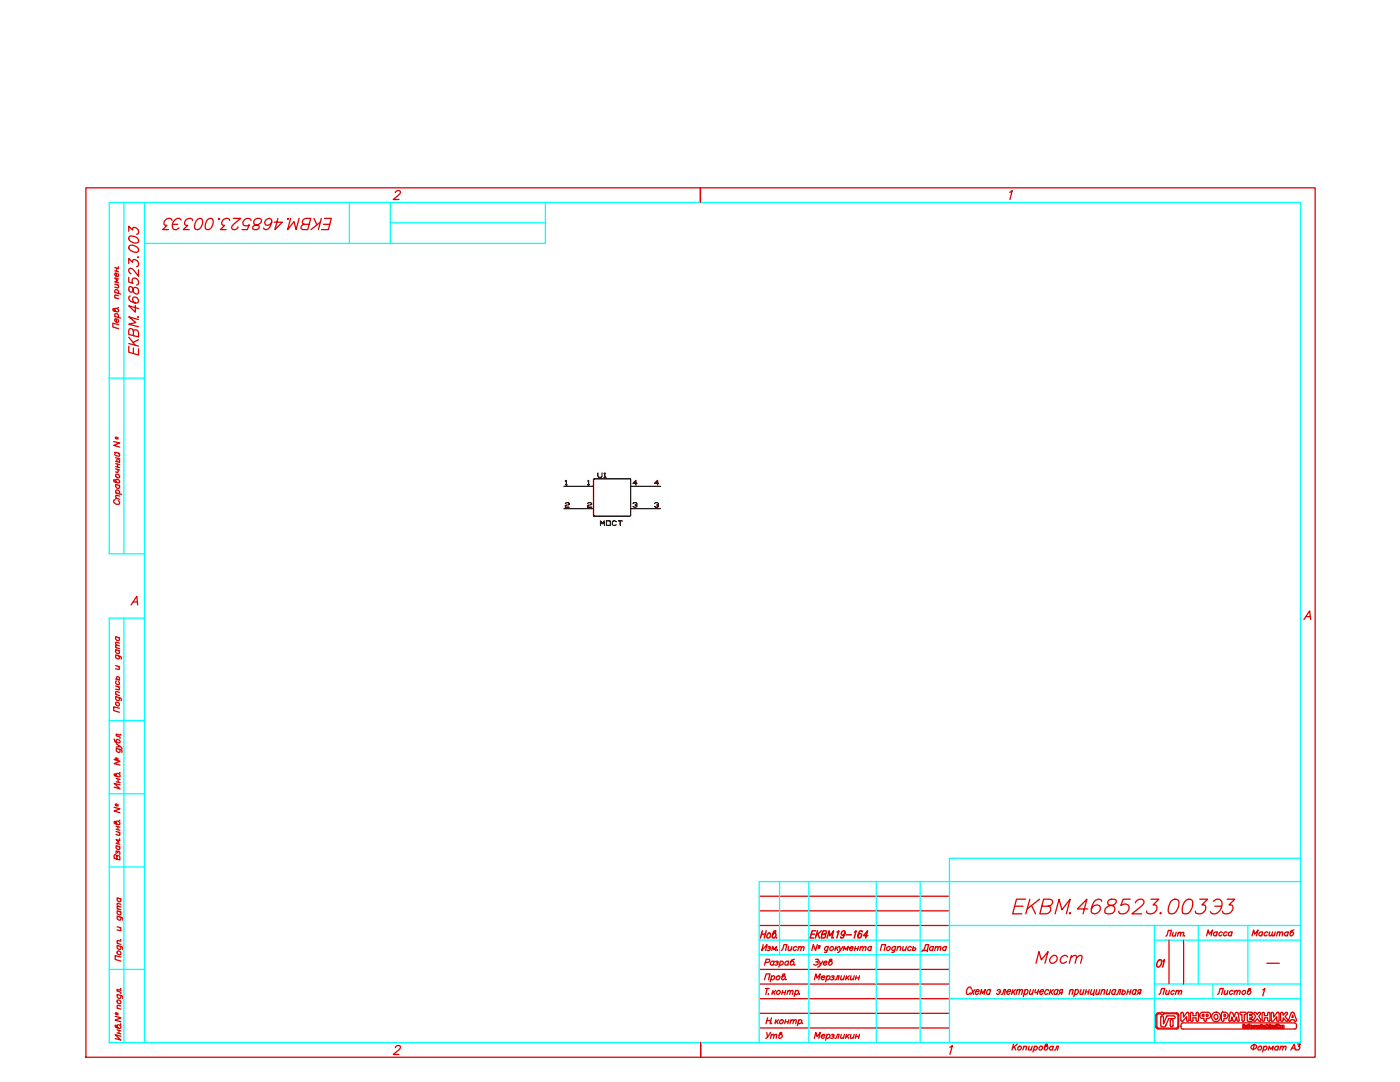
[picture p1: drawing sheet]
<svg xmlns="http://www.w3.org/2000/svg" width="279mm" height="216mm" viewBox="0 0 279 216" stroke-linecap="round" stroke-linejoin="round" font-family="sans-serif">
<defs><g id="words">
<text font-size="6.2" fill="#d00" x="201.1" y="183.4">ЕКВМ.468523.003Э3</text>
<g font-size="5.3" fill="#d00">
<text x="31.8" y="46.9">ЕКВМ.468523.003Э3</text>
<text x="206" y="193.3">Мост</text>
</g>
<g font-size="4.4" fill="#d00">
<text x="183.1" y="191.2">Дата</text>
<text x="233.5" y="194" transform="rotate(-90 233.5 194)">О1</text>
<text x="152" y="208.5">Утв</text>
</g>
<g font-size="4">
<text x="118.5" y="96.7">U1</text>
<text x="118.9" y="106.2">MOCT</text>
</g>
<g font-size="4" fill="#d00">
<text x="154.9" y="190.9">Лист</text>
<text x="231.8" y="188">Лит.</text>
<text x="230.4" y="199.7">Лист</text>
<text x="256.8" y="210.6">А3</text>
</g>
<text font-size="4" fill="#0ff" x="242" y="199.7">Листов</text>
<g font-size="3.5">
<text x="111.8" y="102.3">2</text>
<text x="116.4" y="102.3">2</text>
<text x="125.6" y="102.3">3</text>
<text x="129.8" y="102.3">3</text>
</g>
<text font-size="3.1" fill="#d00" x="22.2" y="203.6">о</text>
<text font-size="2.6" fill="#d00" x="251.9" y="193.3">-</text>
</g></defs>
<g fill="none" stroke="#0ff" stroke-width=".25">
<path d="M24.7 40.4v70.1M28.8 40.4h230.7v167.6h-230.7zM28.8 40.4h-7v70.1h7M28.8 48.6h40.9M69.7 40.4v8.2M77.9 40.4v8.2h-8.2M77.9 44.5h30.9M108.8 40.4v8.2h-30.9M21.8 75.5h7M24.7 123.3v84.7M28.8 123.3h-7v84.7h7M21.8 143.8h7"/>
<path d="M21.8 158.4h7M21.8 173h7M155.6 175.9v14.6M161.4 175.9v32.1M174.9 175.9v32.1M183.6 175.9v32.1M259.5 171.3h-70v36.7M259.6 175.9h-108.1v32.1M21.8 193.4h7M151.5 190.5h38M151.5 187.6h38M189.5 184.7h70.1"/>
<path d="M189.5 199.3h70.1M230.4 187.6h29.2M230.4 196.4h29.2M230.4 184.7v23.3M239.1 184.7v11.7M249 184.7v11.7"/>
</g>
<g fill="none" stroke="#d00" stroke-width=".25">
<path d="M17.1 37.5h245.4v173.5h-245.4zM78.9 38.5l.4-.5 .6 .2a.64 .64 0 0 1-.4 .8l-1 .8h1.1M201.5 38.4l.5-.4-.5 1.8M22.9 59.4l.8 .2M22.9 58.3l1.2 .4M22.9 56.7l.8 .2M22.9 53.4l.8 .2M22.9 54l.8 .2M23.1 58.4l-.2-.3a.39 .39 0 0 1 .6-.2 .39 .39 0 0 1 0 .6M23.3 53.5v.6M23.5 56.8l.2 .4-.1 .2-.7-.1M23.5 54.6l.2 .2a.37 .37 0 0 1-.6 .3 .37 .37 0 0 1 0-.6h.1v.7"/>
<path d="M23.6 53.3h.1M23.7 59l-.8-.1v.3l.2 .3M23.7 55.7l-.8-.2 .6 .5-.6 .2 .8 .2M25.7 55.3v1l.8 .3a.64 .64 0 0 1 .1-1.1 .64 .64 0 0 1 1 .4v.6v.2l-.3 .2M25.7 52.6v-1l.8 .7v-.3a.75 .75 0 0 1 1 .1 .75 .75 0 0 1 .1 1l-.3 .1M25.7 46.2v-1.1l.8 .8v-.3a.77 .77 0 0 1 1 0 .77 .77 0 0 1 .1 1.1l-.3 .1M25.8 57.2a.71 .71 0 0 0 .4 1.1 .75 .75 0 0 0 .4-.8 .68 .68 0 0 1 1 .2 .68 .68 0 0 1-.3 1 1.23 1.23 0 0 1-.9-1.4zM25.8 49a1.47 1.47 0 0 1 1.8 .8v.4a1.41 1.41 0 0 1-1.9-.9zM25.8 47.2l.3-.1a1.15 1.15 0 0 1 1.5 1.3 1.39 1.39 0 0 1-1.9-1zM26 59.1h-.2a.68 .68 0 0 0 .3 1 1.37 1.37 0 0 0 1.5 .2 .72 .72 0 0 0-.2-.8 .72 .72 0 0 0-.9-.1 .74 .74 0 0 0 .5 1.1M27.6 51.2v.2l-.1-.1M27.6 53.8v1.3l-.9-1.2a.67 .67 0 0 0-.9-.3l-.1 .6 .5 .4"/>
<path d="M139.8 40.4v-2.9v2.9M22.9 61.9a.37 .37 0 0 1 .6-.3 .37 .37 0 0 1 0 .6l-.9-.2-.1-.3 .2-.1 .4 .5M22.9 63.1l1.2 .4M23.1 63.2l-.2-.3a.39 .39 0 0 1 .6-.3 .39 .39 0 0 1 0 .7M23.5 63.7l.2 .3a.37 .37 0 0 1-.6 .2 .37 .37 0 0 1 0-.6h.1v.7M23.6 61.4h.1M23.7 64.8l-1.2-.3v.7l1.2 .4M25.7 69.1v1.2l1.9 .5v-1.2M25.7 67.3l1.3 1.6M25.7 68.6l1.9 .5M26.6 66.1a.54 .54 0 0 0-.8-.5l-.1 1.1 1.9 .5v-.8a.61 .61 0 0 0-.9-.5l-.1 1.1M26.6 69.4v1.1"/>
<path d="M27 60.9v1.4l-1.3-1.3 1.9 .6M27.6 63.2v.1h-.1M27.6 63.8l-1.9-.6 1.4 1.2-1.4 .3 1.9 .5M27.6 67.8l-1.1 .5M22.7 88.1l1.2 .3-1.2 .5 1.2 .3M22.9 90.3l.1 .2-.1 .2M23 99.7h-.1a.62 .62 0 0 0 .1 .9 .62 .62 0 0 0 .9-.2v-.2l-.3-.3M23.1 96a.37 .37 0 0 1 .6-.3 .37 .37 0 0 1-.1 .7l-.8-.2-.1-.5 .3 .1 .2 .5M23.1 99.4l.8 .2M23.1 98.4l1.2 .3M23.1 96.7l.8 .2M23.1 93.6l.8 .2"/>
<path d="M23.1 92.5l.8 .2M23.1 93.1l.8 .2M23.1 92l.8 .3M23.1 91.3l.8 .2M23.1 90.3l.8 .2M23.2 98.4a.37 .37 0 0 1 0-.6 .37 .37 0 0 1 .6 .2l.1 .3-.2 .2M23.2 96.7a.4 .4 0 0 0 .1 .7 .4 .4 0 0 0 .6-.3l-.2-.3M23.2 94.6a.47 .47 0 0 1 .6 .2 .47 .47 0 0 1-.1 .5 .47 .47 0 0 1-.5-.2 .47 .47 0 0 1 0-.5zM23.4 93.6l.2 .4-.1 .2h-.4M23.4 92.1l-.1-.3a.28 .28 0 0 1 .3-.2 .28 .28 0 0 1 .3 .3l-.2 .3M23.5 92.6v.6M23.5 87.3v.3"/>
<path d="M23.6 90.4l.3 .4-.1 .2-.7-.1M23.9 99l-.7-.1-.1 .2 .2 .4M23.1 139l1 .3 .1 .5M23.1 130.7l1 .3 .1 .5M23.1 138.6l.7 .2M23.1 136.9l.7 .2M23.1 135.5l.7 .2M23.1 132.8l.7 .2M23.1 129.6l.7 .3M23.1 129.2l.7 .2M23.1 127.1l.7 .2M23.2 139a.41 .41 0 0 0 0 .7 .41 .41 0 0 0 .6-.1l-.1-.4"/>
<path d="M23.2 135.9a.42 .42 0 0 0 0 .6 .42 .42 0 0 0 .6 0l-.1-.5M23.2 130.8a.37 .37 0 0 0 .1 .6 .37 .37 0 0 0 .5-.2l-.1-.3M23.2 129.7a.38 .38 0 0 0 .1 .6 .38 .38 0 0 0 .5-.2l-.1-.3M23.2 127.1a.38 .38 0 0 0-.1 .5 .38 .38 0 0 0 .4 .2 .38 .38 0 0 0 .3-.4l-.1-.2M23.4 135.6l-.1-.5a.39 .39 0 0 1 .5 .1 .39 .39 0 0 1-.1 .5M23.6 137l.2 .4v.2l-.7-.1M23.6 133l.2 .3v.3l-.7-.2M23.8 138.1l-.7-.1v.3l.2 .3M23.8 128.9l-.7-.2v.2l.2 .4M23.8 128.3l-.7-.1v.2l.2 .3M26.2 120.7l1.1-1.7 .2 1.7M26.5 120.1h.9"/>
<path d="M260.2 123.6l1.2-1.7 .2 1.7M260.6 123h.9M22.8 151.6l1.2 .3-1.2 .5 1.2 .3M22.8 147.5l.1 .5 .8 .3a.37 .37 0 0 0 .1-.6 .37 .37 0 0 0-.6 .2l.2 .3M23.1 140.2a.4 .4 0 0 1 .7 .1 .4 .4 0 0 1-.3 .6l-.4-.3zM23.2 154.7v-.2a.38 .38 0 0 1 .6-.1 .38 .38 0 0 1-.1 .6l-.8-.2-.1-.3h.3l.3 .5M23.2 149.3l1.1 .4v.4M23.2 148.4l.8 .5-.8 .2M23.2 155.3l.8 .2M23.2 156l.8 .2M23.4 149.4a.42 .42 0 0 0-.1 .6 .42 .42 0 0 0 .7 0l-.2-.5M23.5 151.3v.4"/>
<path d="M23.6 155.5v.6M23.8 141.3l-1.1-.3v.8l1.1 .3M23.9 154.1v.2l-.1-.1M24 156.6l-1.2-.3 1.2 1.1-1.2-.3M24 148.9l.3 .6M24 146.7l-.8-.2v.3l.7 .3 .1 .2M24.1 146.5v.2l-.1-.1M22.8 161.1l1.1 .3-1.1 .5 1.1 .3M23.2 164.2a.37 .37 0 0 1 .5-.2 .37 .37 0 0 1 0 .6l-.8-.2-.1-.4 .1-.1 .4 .5M23.2 168.8l.7 .2M23.2 165.9l.7 .2M23.2 164.9l.7 .2"/>
<path d="M23.2 165.5l.7 .2M23.3 170.9l-.2-.3h-.2l-.1 .7 1.1 .3v-.7l-.2-.2h-.3l-.1 .7M23.3 168.8a.38 .38 0 0 0-.1 .5 .38 .38 0 0 0 .4 .2 .38 .38 0 0 0 .3-.4l-.2-.2M23.4 179.2l.7 .2M23.5 170l.1-.1 .3 .1v.5M23.5 170.2v-.3l-.3-.1v.5M23.5 179.2a.38 .38 0 0 0-.1 .5 .38 .38 0 0 0 .4 .2 .38 .38 0 0 0 .3-.4l-.1-.2M23.5 160.5v.4M23.5 164.9v.7M23.7 166l.2 .4v.3l-.7-.2M23.9 167.4h-.1M23.9 163.7h-.1"/>
<path d="M23.9 167.7l-.7-.2 .5 .6-.5 .2 .7 .2M151.5 178.8h38M23.4 188.7l1 .3 .1 .5M23.4 182.8l1 .3 .1 .5M23.4 198.4l1 .4 .1 .4M23.4 188.2l.7 .2M23.4 184.9l.7 .2M23.4 181.8l.7 .2M23.4 181.3l.7 .2M23.4 189.8a.4 .4 0 0 1 .6 .1 .4 .4 0 0 1-.2 .6l-.4-.2zM23.4 199.6a.4 .4 0 0 1 .7 .1 .4 .4 0 0 1-.3 .6l-.4-.3zM23.5 188.7a.42 .42 0 0 0 0 .6 .42 .42 0 0 0 .6 0l-.1-.5"/>
<path d="M23.5 182.9a.42 .42 0 0 0 0 .6 .42 .42 0 0 0 .6-.1l-.1-.4M23.5 181.8a.39 .39 0 0 0 0 .6 .39 .39 0 0 0 .6-.2l-.1-.3M23.5 198.5a.41 .41 0 0 0 0 .6 .41 .41 0 0 0 .6-.1l-.1-.4M23.9 185.1l.2 .3v.3l-.7-.1M24.1 187.5v.1l-.1-.1M24.1 197.3v.1l-.1-.1M24.1 191l-1.1-.3v.7l1.1 .4M24.1 187.8l-.7-.1v.2l.2 .4M24.1 181l-.7-.2v.2l.2 .4M24.1 180.4l-.7-.1v.2l.2 .3M24.1 197.6l-.7-.2v.4l.7 .2v.3M151.5 199.3h38"/>
<path d="M151.5 196.4h38M151.5 193.4h38M151.5 184.7h38M151.5 181.8h38M152.3 188.5l-.3 1.2 1.1-1.2-.3 1.2M152.6 195.5l.3-1.2h.8l-.3 1.2M152.7 192l.8-.1v-.5h-.6l-.3 1.2M152.7 197.2h.8M153.1 197.2l-.3 1.2M153.2 188.9h.6l-.1 .3h-.3M153.3 198.3h.1M153.6 189.2l.1 .1-.1 .3h-.5"/>
<path d="M154 194.9a.37 .37 0 0 1 .6 0 .37 .37 0 0 1-.3 .5l-.2 .1-.3-.2M154 194.7l-.3 1.2M154.3 197.6l-.2 .8M154.4 198l.2 .4M154.5 192a.4 .4 0 0 0-.7 0 .4 .4 0 0 0 .3 .6l.2-.2M154.5 191.8l-.2 .8M154.8 197.6l-.7 .6M155 194.9a.37 .37 0 0 1 .6 0 .37 .37 0 0 1-.2 .5l-.3 .1-.2-.2zM155.1 192.1l.2 .2-.1 .2-.2 .1-.4-.1M155.1 197.8l.3-.2a.38 .38 0 0 1 .2 .7 .38 .38 0 0 1-.7-.2zM155.7 192a.36 .36 0 0 1 .6 0 .36 .36 0 0 1-.3 .5l-.3 .1-.1-.2M155.7 191.8l-.3 1.2"/>
<path d="M156.1 198h.6M156.2 197.6l-.2 .8M156.4 194.7a.38 .38 0 0 1 .2 .6 .38 .38 0 0 1-.6 0l.2-.8 .4-.1-.1 .2-.4 .3M156.8 197.6l-.2 .8M156.8 195.4v.1l.1-.1M157.2 197.9l.3-.3 .2 .1-.1 .7M157.3 197.6l-.2 .8M157.4 192a.39 .39 0 0 0-.7 0 .39 .39 0 0 0 .3 .6l.3-.2M157.4 191.8l-.2 .8M157.7 197.9l.4-.3 .2 .1-.1 .7M158.5 191.4l-.5 .2-.3 .7a.38 .38 0 0 0 .7 .1 .38 .38 0 0 0-.3-.6l-.3 .2M158.6 192.5l-.1 .1 .1-.1"/>
<path d="M158.8 197.8a.37 .37 0 0 1 .6 0 .37 .37 0 0 1-.3 .5l-.3 .1-.2-.1M158.8 197.6l-.3 1.2M159.5 198.3v.1l.1-.1M162.5 195.5l.3-1.2 .3 .9 .6-.9-.3 1.2M162.8 191.4h.5v.3l-.3 .2 .2 .1a.46 .46 0 0 1-.2 .6 .46 .46 0 0 1-.6-.2M162.8 191.9h.2M163.1 188.5l-.3 1.2-.5-1.2-.3 1.2M163.2 189.2h.4M163.6 191.8l.1 .8 .5-.8M163.7 192.6l-.5 .4M163.9 195h.7a.38 .38 0 0 0-.6-.1 .38 .38 0 0 0 .3 .6l.2-.2M164.4 192.1h.6v-.2a.39 .39 0 0 0-.6 .1 .39 .39 0 0 0 .3 .6l.3-.2"/>
<path d="M165 194.9a.36 .36 0 0 1 .6 0 .36 .36 0 0 1-.2 .5l-.3 .1-.2-.2M165.1 194.7l-.3 1.2M165.3 189a.39 .39 0 0 0-.7 .1 .39 .39 0 0 0 .3 .6l.3-.2M165.3 188.9l-.4 1.1h-.4M165.7 189a.35 .35 0 0 1 .6 0 .35 .35 0 0 1-.2 .6l-.3 .1-.2-.2zM165.7 191.8a.37 .37 0 0 1 .3 .6 .37 .37 0 0 1-.6-.1l.2-.8 .3-.1v.3l-.4 .3M165.9 194.8h.6l-.1 .2h-.3M166.2 195l.2 .2-.1 .2-.2 .1-.3-.1M166.6 195.5l.4-.2 .1-.6h.4l-.2 .8M166.8 188.9l-.2 .8M167 189.2l.2 .5M167.4 188.9l-.7 .5"/>
<path d="M167.6 188.9l.1 .8 .5-.8M167.7 189.7l-.5 .3M167.9 194.7l-.1 .7 .2 .1 .4-.2M168.3 189.7l.2-.8 .2 .6 .6-.6-.2 .8M168.5 194.7l-.2 .8M169 194.7l-.3 .8M169.1 195l.3 .5M169.5 194.7l-.7 .6M169.6 189.2h.7v-.2a.4 .4 0 0 0-.7 .1 .4 .4 0 0 0 .3 .6l.3-.2M169.8 194.7l-.1 .7 .3 .1 .3-.2M170.5 194.7l-.2 .8M170.6 189.3h.6"/>
<path d="M170.7 188.9l-.2 .8M170.8 195.1h.6M170.9 194.7l-.2 .8M171.3 188.9l-.2 .8M171.5 194.7l-.2 .8M171.7 189.1l.3-.2h.3l-.2 .8M171.8 188.9l-.2 .8M172.3 189.1l.3-.2h.2l-.1 .8M173.9 189a.4 .4 0 0 0-.7 .1 .4 .4 0 0 0 .3 .6l.3-.2M173.9 188.9l-.2 .8M175.7 189.7l.3-1.2h.7l-.3 1.2M177 189a.37 .37 0 0 1 .6 0 .37 .37 0 0 1-.2 .6h-.4l-.1-.3z"/>
<path d="M178.7 189a.4 .4 0 0 0-.6 .1 .4 .4 0 0 0 .3 .6l.2-.2M178.8 188.9l-.4 1-.4 .1M179.2 189.1l.3-.2h.2l-.1 .8M179.2 188.9l-.2 .8M180.3 188.9l-.2 .7 .3 .1 .3-.3M180.9 188.9l-.2 .8M181.9 189a.4 .4 0 0 0-.7 .1 .4 .4 0 0 0 .3 .6l.3-.2M193.8 197.3v-.1a.41 .41 0 0 0-.4-.2 .41 .41 0 0 0-.4 .3l-.1 .6 .1 .4 .3 .1 .3-.3M194 197.5l.3 .9M194.6 197.5l-.9 .9M194.7 197.9h.7l-.1-.4a.5 .5 0 0 0-.6 .3 .5 .5 0 0 0 .3 .6l.3-.2M195.6 198.4l.3-.9 .1 .7 .6-.7-.2 .9"/>
<path d="M197.7 197.7l-.1-.2a.56 .56 0 0 0-.6 .3 .56 .56 0 0 0 .1 .6l.4-.2M197.7 197.5l-.3 .9M199 197.7l.3-.2a.5 .5 0 0 1 .3 .6 .5 .5 0 0 1-.5 .3l-.2-.2M199.3 197.9h.3M199.8 198.4l.4-.3 .2-.6h.3l-.3 .9M201 197.9h.6l.1-.3a.47 .47 0 0 0-.7 .2 .47 .47 0 0 0 .3 .6l.2-.2M202.1 197.5l-.2 .9M202.3 197.9l.2 .5M202.7 197.5l-.7 .6M202.9 197.7l.3-.2h.3l-.2 .9M203 197.5l-.2 .9M203.5 197.7l.3-.2h.3l-.2 .9"/>
<path d="M204.6 197.7l.2-.2a.5 .5 0 0 1 .3 .6 .5 .5 0 0 1-.5 .3l-.2-.2M204.6 197.5l-.4 1.4M205.7 197.5l-.3 .8 .3 .1 .4-.3M206.2 197.5l-.2 .9M206.7 197.5l-.2 .3 .2 .3 .5-.3M207.3 197.5l-.3 .9M207.6 197.9h.6v-.3a.47 .47 0 0 0-.6 .2 .47 .47 0 0 0 .3 .6l.2-.2M209.3 197.7l-.1-.2a.5 .5 0 0 0-.6 .3 .5 .5 0 0 0 .2 .6l.3-.2M209.7 197.5l-.3 .9M209.8 197.9l.2 .5M210.2 197.5l-.7 .6M211.1 197.7l-.1-.2a.56 .56 0 0 0-.6 .3 .56 .56 0 0 0 .1 .6l.4-.2"/>
<path d="M211.2 197.5l-.3 .9M211.6 198.1l-.3 .3M211.9 198.1l-.4-.1v-.3l.1-.2h.5l-.3 .9M213.5 197.7l.2-.2h.5l-.2 .9M213.6 197.5l-.2 .9M214.6 197.7l.3-.2a.5 .5 0 0 1 .3 .6 .5 .5 0 0 1-.6 .3l-.1-.2M214.7 197.5l-.4 1.4M215.7 197.5l-.2 .8 .3 .1 .4-.3M216.3 197.5l-.2 .9M216.7 197.9h.6M216.8 197.5l-.3 .9M217.4 197.5l-.3 .9"/>
<path d="M217.8 197.5l-.2 .8 .3 .1 .4-.3M218.4 197.5l-.2 1.1M218.9 197.5l-.2 .8 .2 .1 .4-.3M219.5 197.5l-.3 .9M219.9 197.7l.2-.2h.4l-.2 .9M220 197.5l-.3 .9M221 197.5l-.2 .8 .3 .1 .3-.3M221.6 197.5l-.2 .9M222.6 197.7l-.1-.2a.56 .56 0 0 0-.5 .3 .56 .56 0 0 0 0 .6l.5-.2M222.7 197.5l-.3 .9M222.8 198.4l.3-.1 .3-.8h.3l-.3 .9M224 197.9l.1-.1a.33 .33 0 0 1 .5 .1 .33 .33 0 0 1-.2 .4l-.4 .1-.1-.1"/>
<path d="M224.1 197.5l-.2 .9M225 197.9h.6M225.1 197.5l-.2 .9M225.7 197.5l-.2 .9M226.7 197.7v-.2a.5 .5 0 0 0-.7 .3 .5 .5 0 0 0 .3 .6l.3-.2M226.8 197.5l-.3 .9M227.2 198.1l-.3 .3M227.6 198.1l-.4-.1-.1-.2 .2-.3h.5l-.3 .9M233.3 187.6v8.8M236.2 187.6v8.8M240.8 186.7l.3-1.1 .2 .8 .7-.8-.3 1.1M242.9 186.1a.4 .4 0 0 0-.7 0 .4 .4 0 0 0 .3 .6l.3-.1"/>
<path d="M243 185.9l-.3 .8M244 186.1a.39 .39 0 0 0-.7 .1 .39 .39 0 0 0 .3 .5l.2-.1M244.9 186.1a.39 .39 0 0 0-.6 .1 .39 .39 0 0 0 .2 .5l.3-.1M245.9 186.1a.4 .4 0 0 0-.7 0 .4 .4 0 0 0 .3 .6l.2-.1M245.9 185.9l-.2 .8M249.9 186.7l.3-1.1 .2 .8 .7-.8-.4 1.1M252 186.1a.4 .4 0 0 0-.7 0 .4 .4 0 0 0 .3 .6l.2-.1M252 197.5l.4-.3-.4 1.5M252 185.9l-.2 .8M253 186.1a.39 .39 0 0 0-.6 .1 .39 .39 0 0 0 .2 .5l.3-.1M253.4 185.9l-.1 .8h.2l.3-.2M254 185.9l-.2 .8h.2l.4-.2"/>
<path d="M254.5 185.9l-.2 .8M254.9 186.2l.3-.3 .2 .1-.1 .7M255 185.9l-.2 .8M255.4 186.2l.4-.3 .2 .1-.1 .7M257.1 186.1a.4 .4 0 0 0-.7 0 .4 .4 0 0 0 .3 .6l.3-.1M257.1 185.9l-.2 .8M258.2 185.6l-.5 .1-.2 .9a.39 .39 0 0 0 .6-.1 .39 .39 0 0 0-.3-.6l-.3 .2M23.4 204.8a.37 .37 0 0 1 .5-.2 .37 .37 0 0 1 0 .6l-.8-.2-.1-.4 .2 .1 .3 .4M23.4 205.5l.7 .2M23.4 206.1l.7 .2M23.7 205.6v.6M24.1 206.8l-1.1-.3 1.1 1-1.1-.3"/>
<path d="M78.9 209.1l.4-.5 .6 .2a.64 .64 0 0 1-.4 .8l-1 .8h1.1M139.8 211v-3v3M151.5 205.1h38M151.5 202.2h38M153.2 203.1l-.3 1.2M154 203.1l-.3 1.2M158.4 203.7l.3-.2 .2 .1-.1 .7M159.4 203.6a.36 .36 0 0 1 .6 0 .36 .36 0 0 1-.3 .6l-.3 .1-.1-.2M159.4 203.5l-.3 1.2M160.1 204.1v.2l.1-.1M162.5 207.2l.3-1.2 .3 .9 .6-.9-.3 1.2M163.9 206.7l.7-.1a.38 .38 0 0 0-.6 0 .38 .38 0 0 0 .3 .6l.2-.2"/>
<path d="M165 206.6a.36 .36 0 0 1 .6 0 .36 .36 0 0 1-.2 .5l-.3 .1-.2-.2M165.1 206.4l-.3 1.2M165.9 206.5h.6l-.1 .2h-.3M166.2 206.7l.2 .2-.1 .2-.2 .1-.3-.1M166.6 207.2l.4-.2 .1-.6h.4l-.2 .8M167.9 206.4l-.1 .7 .2 .1 .4-.2M168.5 206.4l-.2 .8M169 206.4l-.3 .8M169.1 206.7l.3 .5M169.5 206.4l-.7 .6M169.8 206.4l-.1 .7 .3 .1 .3-.2M170.5 206.4l-.2 .8"/>
<path d="M170.8 206.8h.6M170.9 206.4l-.2 .8M171.5 206.4l-.2 .8M189.6 209l.5-.4-.5 1.8M202.3 208.3l-.3 1.2M202.4 208.8l.3 .7M203 208.3l-.9 .8M203.1 209.1l.4-.3a.39 .39 0 0 1 .3 .6 .39 .39 0 0 1-.7 0zM204.3 209l.3-.2h.3l-.2 .7M204.3 208.8l-.2 .7M205.4 208.8l-.2 .7h.3l.4-.2M206 208.8l-.2 .7"/>
<path d="M206.4 208.9l.3-.1a.39 .39 0 0 1 .2 .6 .39 .39 0 0 1-.6 0M206.5 208.8l-.4 1.1M207.6 208.8h.1a.39 .39 0 0 1 .3 .6 .39 .39 0 0 1-.7 0v-.3zM208.8 208.8a.37 .37 0 0 1 .2 .5 .37 .37 0 0 1-.6 0l.2-.8 .4-.2v.3l-.5 .3M210.2 208.9a.38 .38 0 0 0-.5-.1 .38 .38 0 0 0-.2 .4 .38 .38 0 0 0 .4 .3l.2-.1M210.2 208.8l-.2 .7M210.4 209.5h.3l.2-.7h.3l-.2 .7M232.6 204.7h.1M232.8 202.9l.2-.2h1.2a.28 .28 0 0 1 .3 .3 .28 .28 0 0 1-.3 .3h-.9l-.7 1.4M232.8 202.9l-.6 1.4-.1-1.5-.2-.1-.3 .3 .1 1.8 .7 .1 .2-.2M232.8 202.9h.1M233.6 203.5l.2-.1 .3 .3-.1 1.2-.4-.1z"/>
<path d="M234.8 202.3h-2.4v-.2h2.6l.1 .1 .1 .3v2.4l-.1 .3-.3 .1h-3.6l-.4-.1-.1-.3v-2.5a.57 .57 0 0 1 .8-.3l-.1 .2-.5 .2 .1 2.6 3.8 .1 .3-.3M234.8 202.3l.3 .3v2.3M234.8 202.3h.1M235.1 204.9h.1M235.8 202h.1l.3 .2v.8l.7-1 .3 .1v1.7l-.3-.1-.1-.8-.7 .8h-.4zM235.8 204.2l22.5-.1a.66 .66 0 0 1 .4 .6 .66 .66 0 0 1-.4 .6h-22.2a.46 .46 0 0 1-.4-.6zM236.1 203.7h.1M237.7 202l.3 .1 .1 .6h.6l.1-.7 .3 .1v1.7l-.3-.1-.1-.6h-.6l-.1 .7-.3-.1zM239.9 202.5l.4-.1v.4l-.4-.1zM240.7 202.4l.4 .1v.2l-.4 .1zM241 202h-1a.63 .63 0 0 0-.5 .7 .63 .63 0 0 0 .8 .5v.4l.2 .2 .2-.2v-.4a.64 .64 0 0 0 .9-.4 .64 .64 0 0 0-.5-.8M242.7 201.9a.93 .93 0 0 0-1 1 .93 .93 0 0 0 1.1 .9 .93 .93 0 0 0 .7-1.2l-.1-.3-.6-.4"/>
<path d="M243.8 202h.7a.63 .63 0 0 1 .6 .7 .63 .63 0 0 1-.8 .5l-.1 .6-.4-.1zM244 202h.1M244.3 202.4l.3 .1v.1l-.2 .2h-.1zM245.5 202.1l.3-.1 .2 .1 .3 .8 .3-.8 .2-.1 .3 .1 .2 1.6-.3 .1-.2-.9-.4 .9h-.3l-.3-.9-.2 .9-.3-.1zM247.5 202h1l.3 .2-.1 .2-.4 .1-.1 1.3-.3-.1v-1.2l-.4-.1zM248 204.7l.2-.1v.6l-.2-.1zM248.4 204.7h.5v.5l-.2-.1v-.4l-.2 .5-.1-.1zM248.9 204.7h.1M249 202l.9 .1v.3h-.5v.3h.5v.3l-.5 .1v.3h.5v.3l-.1 .1h-.8zM249.2 204.4h.2l-.1 .1 .2 .2-.2 .1v.4l-.2-.1-.1-.4zM249.7 204.8h.2l-.1 .2h-.1zM249.8 208.7a.5 .5 0 0 1 .6-.2 .5 .5 0 0 1 .3 .5 .52 .52 0 0 1-.6 .4 .52 .52 0 0 1-.4-.6z"/>
<path d="M250.1 204.7l.5-.1-.2 .2-.1 .4-.2-.1zM250.3 202l.4 .1 .2 .4 .3-.4 .3-.1v.4l-.3 .4 .4 .6v.4l-.4-.1-.3-.4-.3 .4-.4 .1v-.4l.4-.6-.4-.5zM250.4 208.3l-.3 1.2M250.6 204.7l.8-.1 .1 .6h-.2l-.1-.5-.1 .5-.1-.1-.1-.4-.1 .5h-.2zM251.2 208.9l.3-.1a.36 .36 0 0 1 .2 .6 .36 .36 0 0 1-.7-.2zM251.5 204.7h.1M251.7 204.4h.1l.2 .3-.2 .5h-.1v-.4l-.2-.1zM252 202l.3 .1v.6h.7l.1-.7 .3 .1v1.7l-.3-.1-.1-.6h-.7v.7l-.4-.1zM252.2 208.9l.3-.1a.39 .39 0 0 1 .2 .6 .39 .39 0 0 1-.6 0M252.2 204.8h.2zM252.3 208.8l-.3 1.1M252.5 205l-.3-.1h.3a.3 .3 0 0 0-.2-.3 .3 .3 0 0 0-.4 .2 .3 .3 0 0 0 .2 .4h.4l.1-.2"/>
<path d="M252.7 204.4h.2v.3l.2-.1 .1 .1-.1 .2 .1 .3-.3-.2v.2l-.2-.1zM253.1 209.5l.2-.7 .3 .6 .5-.6-.2 .7M253.3 204.4l.1-.1 .1 .3 .3 .1v.5l-.1-.1-.1-.4-.1 .5-.2-.1zM253.8 202l.3 .1 .1 .1v.8l.7-1 .3 .1v1.7l-.4-.1v-.8l-.7 .8h-.4zM253.9 204.7h.1M254 204.7h.6l-.1 .5-.2-.1v-.4l-.1 .5-.2-.1zM254.6 204.7h.1M254.7 204.7l.2-.1v.6l-.2-.1zM255 204.4h.2v.3l.2-.1 .2 .1-.2 .2 .1 .3-.3-.2v.2l-.2-.1zM255.1 208.9a.39 .39 0 0 0-.6 0 .39 .39 0 0 0 .2 .6l.3-.1M255.2 208.8l-.2 .7M255.6 208.8l-.2 .7"/>
<path d="M255.7 202l.3 .1 .1 .5 .5-.6 .3 .1v.3l-.4 .4 .5 .6v.4l-.4-.1-.5-.6-.1 .7-.3-.1zM255.8 204.6h.4v.5a.34 .34 0 0 1-.4 0 .34 .34 0 0 1 0-.5zM255.9 204.8l.1 .1-.1 .1zM257.8 202l.2-.1 .3 .3 .4 1.4-.1 .2-.3-.1v-.2h-.7l-.2 .3-.2-.1zM258 202.6l.1 .4h-.3z"/>
<circle cx="23.2" cy="87.4" r=".2"/>
<circle cx="23.2" cy="151.4" r=".21"/>
<circle cx="23.2" cy="160.6" r=".21"/>
<circle cx="163.5" cy="188.9" r=".19"/>
<circle cx="231.9" cy="202.2" r=".28"/>
<circle cx="242.7" cy="202.9" r=".45"/>
<circle cx="248.2" cy="204.4" r=".12"/>
<circle cx="249.8" cy="204.9" r=".33"/>
<circle cx="254.8" cy="204.4" r=".12"/>
</g>
<path d="M241 202h.1M242.7 201.9h.1M258.7 203.6h.1" fill="none" stroke="#d00" stroke-width=".2"/>
<path d="M112.5 97h5.9M112.8 96l.2-.1v.8M112.8 96.7h.4M118.4 95.6h7.5v7.4h-7.5zM125.9 97h5.9M127.1 96.4h-.8l.6-.5v.8M131.4 96.4h-.8l.6-.5v.8M112.5 101.5h5.9M125.9 101.5h5.9" fill="none" stroke="#000" stroke-width=".25"/>
<g fill="none" stroke="#d00" stroke-width=".3">
<path d="M152 186.4h.7M152.1 185.7l-.3 1.5M152.9 185.7l-.4 1.5M153.2 186.4l.3-.2a.5 .5 0 0 1 .2 .6 .5 .5 0 0 1-.6 .3l-.1-.3zM154.5 186.2a.47 .47 0 0 1 .3 .6 .47 .47 0 0 1-.7 .2l.3-1.1 .4-.2-.1 .4-.4 .3M162.8 185.7h-.7l-.4 1.5h.7M163.2 185.7l-.5 1.5M163.2 186.3l.3 .9M163.9 185.7l-1 1M164 186.4l.7 .1v.4l-.2 .2-.6 .1 .4-1.5 .6 .2v.3l-.4 .2M165.1 187.2l.4-1.5 .2 1 .7-1-.4 1.5M166.3 187l-.1 .1h.1"/>
<path d="M167 186l.4-.3-.4 1.5M168.6 186.2l-.4 .4a.42 .42 0 0 1-.2-.6 .42 .42 0 0 1 .7-.1l-.1 .3a.93 .93 0 0 1-.7 1l-.1-.1v-.1M168.9 186.5h1M170.5 186l.4-.3-.4 1.5M172.1 185.9v-.1l-.3-.1a1.23 1.23 0 0 0-.5 1.4 .46 .46 0 0 0 .6-.2 .46 .46 0 0 0-.2-.6l-.5 .4M173.2 186.7h-.9l.8-1-.3 1.5"/>
</g>
<use href="#words"/>
</svg>
